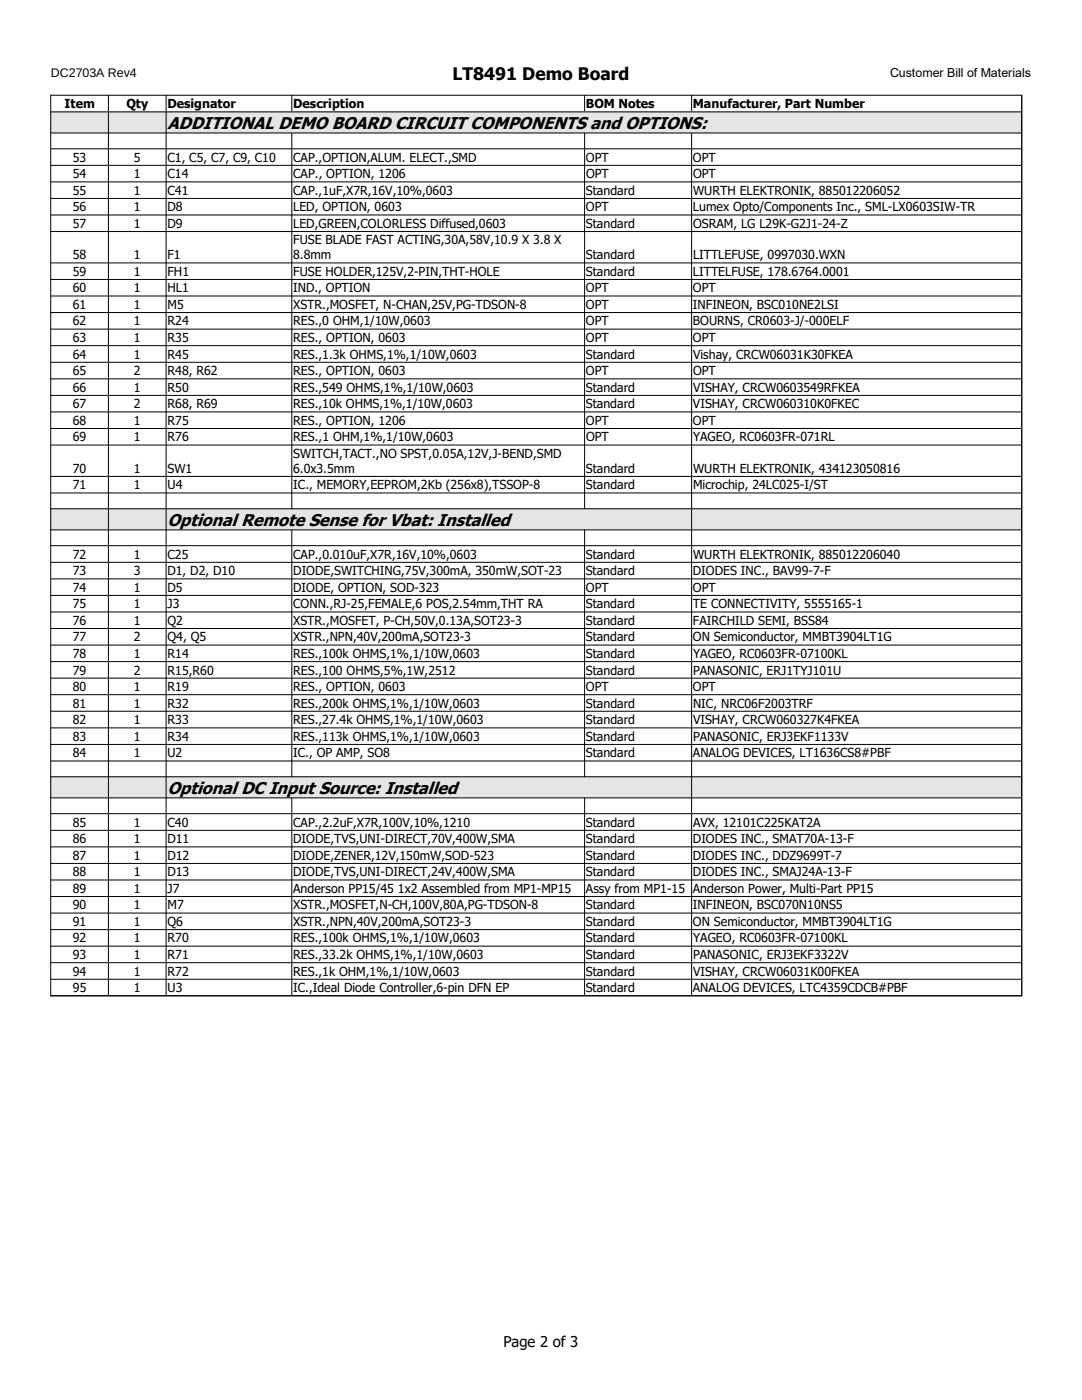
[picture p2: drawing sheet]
<svg xmlns="http://www.w3.org/2000/svg" width="216mm" height="279mm" viewBox="0 0 216 279" stroke-linecap="round" stroke-linejoin="round" font-family="sans-serif">
<defs><g id="words">
<text font-size="3.5" x="90.3" y="16">LT8491 Demo Board</text>
<g font-size="3.4">
<text x="33.4" y="25.7">ADDITIONAL DEMO BOARD CIRCUIT COMPONENTS and OPTIONS:</text>
<text x="33.4" y="104.9">Optional Remote Sense for Vbat: Installed</text>
<text x="33.4" y="158.4">Optional DC Input Source: Installed</text>
</g>
<text font-size="3" x="100.5" y="268.9">Page 2 of 3</text>
<g font-size="2.5">
<text x="10.2" y="15.5">DC2703A Rev4</text>
<text x="177.6" y="15.5">Customer Bill of Materials</text>
<text x="12.9" y="21.6">Item</text>
<text x="25.2" y="21.6">Qty</text>
<text x="33.4" y="21.6">Designator</text>
<text x="58.5" y="21.6">Description</text>
<text x="116.9" y="21.6">BOM Notes</text>
<text x="138.3" y="21.6">Manufacturer, Part Number</text>
<text x="14.5" y="32.3">53</text>
<text x="14.5" y="35.6">54</text>
<text x="26.7" y="32.3">5</text>
<text x="26.7" y="35.6">1</text>
<text x="33.4" y="32.3">C1, C5, C7, C9, C10</text>
<text x="33.4" y="35.6">C14</text>
<text x="58.5" y="32.3">CAP.,OPTION,ALUM. ELECT.,SMD</text>
<text x="58.5" y="35.6">CAP., OPTION, 1206</text>
<text x="116.9" y="32.3">OPT</text>
<text x="116.9" y="35.6">OPT</text>
<text x="138.3" y="32.3">OPT</text>
<text x="138.3" y="35.6">OPT</text>
<text x="14.5" y="38.9">55</text>
<text x="26.7" y="38.9">1</text>
<text x="33.4" y="38.9">C41</text>
<text x="58.5" y="38.9">CAP.,1uF,X7R,16V,10%,0603</text>
<text x="116.9" y="38.9">Standard</text>
<text x="138.3" y="38.9">WURTH ELEKTRONIK, 885012206052</text>
<text x="14.5" y="42.2">56</text>
<text x="14.5" y="45.5">57</text>
<text x="26.7" y="45.5">1</text>
<text x="26.7" y="42.2">1</text>
<text x="33.4" y="45.5">D9</text>
<text x="33.4" y="42.2">D8</text>
<text x="58.5" y="45.5">LED,GREEN,COLORLESS Diffused,0603</text>
<text x="58.5" y="42.2">LED, OPTION, 0603</text>
<text x="116.9" y="45.5">Standard</text>
<text x="116.9" y="42.2">OPT</text>
<text x="138.3" y="42.2">Lumex Opto/Components Inc., SML-LX0603SIW-TR</text>
<text x="138.3" y="45.5">OSRAM, LG L29K-G2J1-24-Z</text>
<text x="14.5" y="51.7">58</text>
<text x="26.7" y="51.7">1</text>
<text x="33.4" y="51.7">F1</text>
<text x="58.5" y="48.8">FUSE BLADE FAST ACTING,30A,58V,10.9 X 3.8 X</text>
<text x="58.5" y="51.7">8.8mm</text>
<text x="116.9" y="51.7">Standard</text>
<text x="138.3" y="51.7">LITTLEFUSE, 0997030.WXN</text>
<text x="14.5" y="55">59</text>
<text x="14.5" y="58.3">60</text>
<text x="26.7" y="55">1</text>
<text x="26.7" y="58.3">1</text>
<text x="33.4" y="55">FH1</text>
<text x="33.4" y="58.3">HL1</text>
<text x="58.5" y="55">FUSE HOLDER,125V,2-PIN,THT-HOLE</text>
<text x="58.5" y="58.3">IND., OPTION</text>
<text x="116.9" y="55">Standard</text>
<text x="116.9" y="58.3">OPT</text>
<text x="138.3" y="58.3">OPT</text>
<text x="138.3" y="55">LITTELFUSE, 178.6764.0001</text>
<text x="14.5" y="65">62</text>
<text x="14.5" y="61.7">61</text>
<text x="26.7" y="61.7">1</text>
<text x="26.7" y="65">1</text>
<text x="33.4" y="61.7">M5</text>
<text x="33.4" y="65">R24</text>
<text x="58.5" y="61.7">XSTR.,MOSFET, N-CHAN,25V,PG-TDSON-8</text>
<text x="58.5" y="65">RES.,0 OHM,1/10W,0603</text>
<text x="116.9" y="65">OPT</text>
<text x="116.9" y="61.7">OPT</text>
<text x="138.3" y="65">BOURNS, CR0603-J/-000ELF</text>
<text x="138.3" y="61.7">INFINEON, BSC010NE2LSI</text>
<text x="14.5" y="68.3">63</text>
<text x="14.5" y="71.6">64</text>
<text x="26.7" y="71.6">1</text>
<text x="26.7" y="68.3">1</text>
<text x="33.4" y="71.6">R45</text>
<text x="33.4" y="68.3">R35</text>
<text x="58.5" y="71.6">RES.,1.3k OHMS,1%,1/10W,0603</text>
<text x="58.5" y="68.3">RES., OPTION, 0603</text>
<text x="116.9" y="71.6">Standard</text>
<text x="116.9" y="68.3">OPT</text>
<text x="138.3" y="68.3">OPT</text>
<text x="138.3" y="71.6">Vishay, CRCW06031K30FKEA</text>
<text x="14.5" y="74.9">65</text>
<text x="26.7" y="74.9">2</text>
<text x="33.4" y="74.9">R48, R62</text>
<text x="58.5" y="74.9">RES., OPTION, 0603</text>
<text x="116.9" y="74.9">OPT</text>
<text x="138.3" y="74.9">OPT</text>
<text x="14.5" y="78.2">66</text>
<text x="14.5" y="81.5">67</text>
<text x="26.7" y="78.2">1</text>
<text x="26.7" y="81.5">2</text>
<text x="33.4" y="78.2">R50</text>
<text x="33.4" y="81.5">R68, R69</text>
<text x="58.5" y="81.5">RES.,10k OHMS,1%,1/10W,0603</text>
<text x="58.5" y="78.2">RES.,549 OHMS,1%,1/10W,0603</text>
<text x="116.9" y="81.5">Standard</text>
<text x="116.9" y="78.2">Standard</text>
<text x="138.3" y="81.5">VISHAY, CRCW060310K0FKEC</text>
<text x="138.3" y="78.2">VISHAY, CRCW0603549RFKEA</text>
<text x="14.5" y="84.8">68</text>
<text x="14.5" y="88.1">69</text>
<text x="26.7" y="88.1">1</text>
<text x="26.7" y="84.8">1</text>
<text x="33.4" y="88.1">R76</text>
<text x="33.4" y="84.8">R75</text>
<text x="58.5" y="88.1">RES.,1 OHM,1%,1/10W,0603</text>
<text x="58.5" y="84.8">RES., OPTION, 1206</text>
<text x="116.9" y="84.8">OPT</text>
<text x="116.9" y="88.1">OPT</text>
<text x="138.3" y="84.8">OPT</text>
<text x="138.3" y="88.1">YAGEO, RC0603FR-071RL</text>
<text x="14.5" y="94.3">70</text>
<text x="26.7" y="94.3">1</text>
<text x="33.4" y="94.3">SW1</text>
<text x="58.5" y="91.4">SWITCH,TACT.,NO SPST,0.05A,12V,J-BEND,SMD</text>
<text x="58.5" y="94.3">6.0x3.5mm</text>
<text x="116.9" y="94.3">Standard</text>
<text x="138.3" y="94.3">WURTH ELEKTRONIK, 434123050816</text>
<text x="14.5" y="97.6">71</text>
<text x="26.7" y="97.6">1</text>
<text x="33.4" y="97.6">U4</text>
<text x="58.5" y="97.6">IC., MEMORY,EEPROM,2Kb (256x8),TSSOP-8</text>
<text x="116.9" y="97.6">Standard</text>
<text x="138.3" y="97.6">Microchip, 24LC025-I/ST</text>
<text x="14.5" y="111.5">72</text>
<text x="26.7" y="111.5">1</text>
<text x="33.4" y="111.5">C25</text>
<text x="58.5" y="111.5">CAP.,0.010uF,X7R,16V,10%,0603</text>
<text x="116.9" y="111.5">Standard</text>
<text x="138.3" y="111.5">WURTH ELEKTRONIK, 885012206040</text>
<text x="14.5" y="114.8">73</text>
<text x="14.5" y="118.1">74</text>
<text x="26.7" y="114.8">3</text>
<text x="26.7" y="118.1">1</text>
<text x="33.4" y="114.8">D1, D2, D10</text>
<text x="33.4" y="118.1">D5</text>
<text x="58.5" y="118.1">DIODE, OPTION, SOD-323</text>
<text x="58.5" y="114.8">DIODE,SWITCHING,75V,300mA, 350mW,SOT-23</text>
<text x="116.9" y="114.8">Standard</text>
<text x="116.9" y="118.1">OPT</text>
<text x="138.3" y="114.8">DIODES INC., BAV99-7-F</text>
<text x="138.3" y="118.1">OPT</text>
<text x="14.5" y="124.7">76</text>
<text x="14.5" y="121.4">75</text>
<text x="26.7" y="124.7">1</text>
<text x="26.7" y="121.4">1</text>
<text x="33.4" y="124.7">Q2</text>
<text x="33.4" y="121.4">J3</text>
<text x="58.5" y="124.7">XSTR.,MOSFET, P-CH,50V,0.13A,SOT23-3</text>
<text x="58.5" y="121.4">CONN.,RJ-25,FEMALE,6 POS,2.54mm,THT RA</text>
<text x="116.9" y="124.7">Standard</text>
<text x="116.9" y="121.4">Standard</text>
<text x="138.3" y="121.4">TE CONNECTIVITY, 5555165-1</text>
<text x="138.3" y="124.7">FAIRCHILD SEMI, BSS84</text>
<text x="14.5" y="128">77</text>
<text x="14.5" y="131.3">78</text>
<text x="26.7" y="128">2</text>
<text x="26.7" y="131.3">1</text>
<text x="33.4" y="128">Q4, Q5</text>
<text x="33.4" y="131.3">R14</text>
<text x="58.5" y="128">XSTR.,NPN,40V,200mA,SOT23-3</text>
<text x="58.5" y="131.3">RES.,100k OHMS,1%,1/10W,0603</text>
<text x="116.9" y="128">Standard</text>
<text x="116.9" y="131.3">Standard</text>
<text x="138.3" y="128">ON Semiconductor, MMBT3904LT1G</text>
<text x="138.3" y="131.3">YAGEO, RC0603FR-07100KL</text>
<text x="14.5" y="134.6">79</text>
<text x="14.5" y="137.9">80</text>
<text x="26.7" y="134.6">2</text>
<text x="26.7" y="137.9">1</text>
<text x="33.4" y="134.6">R15,R60</text>
<text x="33.4" y="137.9">R19</text>
<text x="58.5" y="134.6">RES.,100 OHMS,5%,1W,2512</text>
<text x="58.5" y="137.9">RES., OPTION, 0603</text>
<text x="116.9" y="134.6">Standard</text>
<text x="116.9" y="137.9">OPT</text>
<text x="138.3" y="137.9">OPT</text>
<text x="138.3" y="134.6">PANASONIC, ERJ1TYJ101U</text>
<text x="14.5" y="141.2">81</text>
<text x="26.7" y="141.2">1</text>
<text x="33.4" y="141.2">R32</text>
<text x="58.5" y="141.2">RES.,200k OHMS,1%,1/10W,0603</text>
<text x="116.9" y="141.2">Standard</text>
<text x="138.3" y="141.2">NIC, NRC06F2003TRF</text>
<text x="14.5" y="147.8">83</text>
<text x="14.5" y="144.5">82</text>
<text x="26.7" y="144.5">1</text>
<text x="26.7" y="147.8">1</text>
<text x="33.4" y="144.5">R33</text>
<text x="33.4" y="147.8">R34</text>
<text x="58.5" y="144.5">RES.,27.4k OHMS,1%,1/10W,0603</text>
<text x="58.5" y="147.8">RES.,113k OHMS,1%,1/10W,0603</text>
<text x="116.9" y="147.8">Standard</text>
<text x="116.9" y="144.5">Standard</text>
<text x="138.3" y="147.8">PANASONIC, ERJ3EKF1133V</text>
<text x="138.3" y="144.5">VISHAY, CRCW060327K4FKEA</text>
<text x="14.5" y="151.1">84</text>
<text x="26.7" y="151.1">1</text>
<text x="33.4" y="151.1">U2</text>
<text x="58.5" y="151.1">IC., OP AMP, SO8</text>
<text x="116.9" y="151.1">Standard</text>
<text x="138.3" y="151.1">ANALOG DEVICES, LT1636CS8#PBF</text>
<text x="14.5" y="165">85</text>
<text x="26.7" y="165">1</text>
<text x="33.4" y="165">C40</text>
<text x="58.5" y="165">CAP.,2.2uF,X7R,100V,10%,1210</text>
<text x="116.9" y="165">Standard</text>
<text x="138.3" y="165">AVX, 12101C225KAT2A</text>
<text x="14.5" y="171.6">87</text>
<text x="14.5" y="168.3">86</text>
<text x="26.7" y="168.3">1</text>
<text x="26.7" y="171.6">1</text>
<text x="33.4" y="168.3">D11</text>
<text x="33.4" y="171.6">D12</text>
<text x="58.5" y="168.3">DIODE,TVS,UNI-DIRECT,70V,400W,SMA</text>
<text x="58.5" y="171.6">DIODE,ZENER,12V,150mW,SOD-523</text>
<text x="116.9" y="168.3">Standard</text>
<text x="116.9" y="171.6">Standard</text>
<text x="138.3" y="171.6">DIODES INC., DDZ9699T-7</text>
<text x="138.3" y="168.3">DIODES INC., SMAT70A-13-F</text>
<text x="14.5" y="178.2">89</text>
<text x="14.5" y="174.9">88</text>
<text x="26.7" y="174.9">1</text>
<text x="26.7" y="178.2">1</text>
<text x="33.4" y="174.9">D13</text>
<text x="33.4" y="178.2">J7</text>
<text x="58.5" y="174.9">DIODE,TVS,UNI-DIRECT,24V,400W,SMA</text>
<text x="58.5" y="178.2">Anderson PP15/45 1x2 Assembled from MP1-MP15</text>
<text x="116.9" y="174.9">Standard</text>
<text x="116.9" y="178.2">Assy from MP1-15 Anderson Power, Multi-Part PP15</text>
<text x="138.3" y="174.9">DIODES INC., SMAJ24A-13-F</text>
<text x="14.5" y="181.5">90</text>
<text x="14.5" y="184.8">91</text>
<text x="26.7" y="181.5">1</text>
<text x="26.7" y="184.8">1</text>
<text x="33.4" y="181.5">M7</text>
<text x="33.4" y="184.8">Q6</text>
<text x="58.5" y="181.5">XSTR.,MOSFET,N-CH,100V,80A,PG-TDSON-8</text>
<text x="58.5" y="184.8">XSTR.,NPN,40V,200mA,SOT23-3</text>
<text x="116.9" y="181.5">Standard</text>
<text x="116.9" y="184.8">Standard</text>
<text x="138.3" y="181.5">INFINEON, BSC070N10NS5</text>
<text x="138.3" y="184.8">ON Semiconductor, MMBT3904LT1G</text>
<text x="14.5" y="188.1">92</text>
<text x="14.5" y="191.4">93</text>
<text x="26.7" y="191.4">1</text>
<text x="26.7" y="188.1">1</text>
<text x="33.4" y="191.4">R71</text>
<text x="33.4" y="188.1">R70</text>
<text x="58.5" y="191.4">RES.,33.2k OHMS,1%,1/10W,0603</text>
<text x="58.5" y="188.1">RES.,100k OHMS,1%,1/10W,0603</text>
<text x="116.9" y="191.4">Standard</text>
<text x="116.9" y="188.1">Standard</text>
<text x="138.3" y="191.4">PANASONIC, ERJ3EKF3322V</text>
<text x="138.3" y="188.1">YAGEO, RC0603FR-07100KL</text>
<text x="14.5" y="194.7">94</text>
<text x="26.7" y="194.7">1</text>
<text x="33.4" y="194.7">R72</text>
<text x="58.5" y="194.7">RES.,1k OHM,1%,1/10W,0603</text>
<text x="116.9" y="194.7">Standard</text>
<text x="138.3" y="194.7">VISHAY, CRCW06031K00FKEA</text>
<text x="14.5" y="198">95</text>
<text x="26.7" y="198">1</text>
<text x="33.4" y="198">U3</text>
<text x="58.5" y="198">IC.,Ideal Diode Controller,6-pin DFN EP</text>
<text x="116.9" y="198">Standard</text>
<text x="138.3" y="198">ANALOG DEVICES, LTC4359CDCB#PBF</text>
</g>
</g></defs>
<path d="M21.6 19v3.3M33.1 19v3.3M58.2 19v3.3M116.6 19v3.3M138 19v3.3M203.9 19v3.3h-193.8" fill="none" stroke="#000" stroke-width=".2"/>
<g fill="#dee6ef">
<path d="M10.1 22.3h193.8v4.3h-193.8z"/>
<path d="M10.1 101.5h193.8v4.3h-193.8z"/>
<path d="M10.1 155h193.8v4.3h-193.8z"/>
</g>
<g fill="none" stroke="#000" stroke-width=".2">
<path d="M10.1 19h193.8v179.7h-193.8zM10.1 22.3h193.8v176.4h-193.8M10.1 26.5h193.8M10.1 29.7h193.8M10.1 33h193.8M10.1 36.3h193.8M10.1 39.6h193.8M21.6 22.3v176.4M33.1 22.3v176.4M58.2 26.6v74.9M116.6 26.6v74.9M138 26.6v172.1"/>
<path d="M10.1 42.9h193.8M10.1 46.2h193.8M10.1 52.5h193.8M10.1 55.8h193.8M10.1 59.1h193.8M10.1 62.4h193.8M10.1 65.7h193.8M10.1 69h193.8M10.1 72.3h193.8M10.1 75.6h193.8M10.1 78.9h193.8M10.1 82.2h193.8"/>
<path d="M10.1 85.5h193.8M10.1 88.8h193.8M10.1 95.1h193.8M10.1 98.4h193.8M10.1 101.5h193.8M10.1 105.7h193.8M10.1 108.9h193.8M10.1 112.2h193.8M10.1 115.5h193.8M10.1 118.8h193.8M58.2 105.8v49.2M116.6 105.8v49.2"/>
<path d="M10.1 122.1h193.8M10.1 125.4h193.8M10.1 128.7h193.8M10.1 132h193.8M10.1 135.3h193.8M10.1 138.6h193.8M10.1 141.9h193.8M10.1 145.3h193.8M10.1 148.6h193.8M10.1 151.9h193.8M10.1 155h193.8M10.1 159.2h193.8"/>
<path d="M58.2 159.3v39.4M116.6 159.3v39.4M10.1 162.4h193.8M10.1 165.7h193.8M10.1 169h193.8M10.1 172.3h193.8M10.1 175.6h193.8M10.1 178.9h193.8M10.1 182.2h193.8M10.1 185.5h193.8M10.1 188.8h193.8M10.1 192.1h193.8"/>
<path d="M10.1 195.4h193.8"/>
</g>
<use href="#words"/>
</svg>
